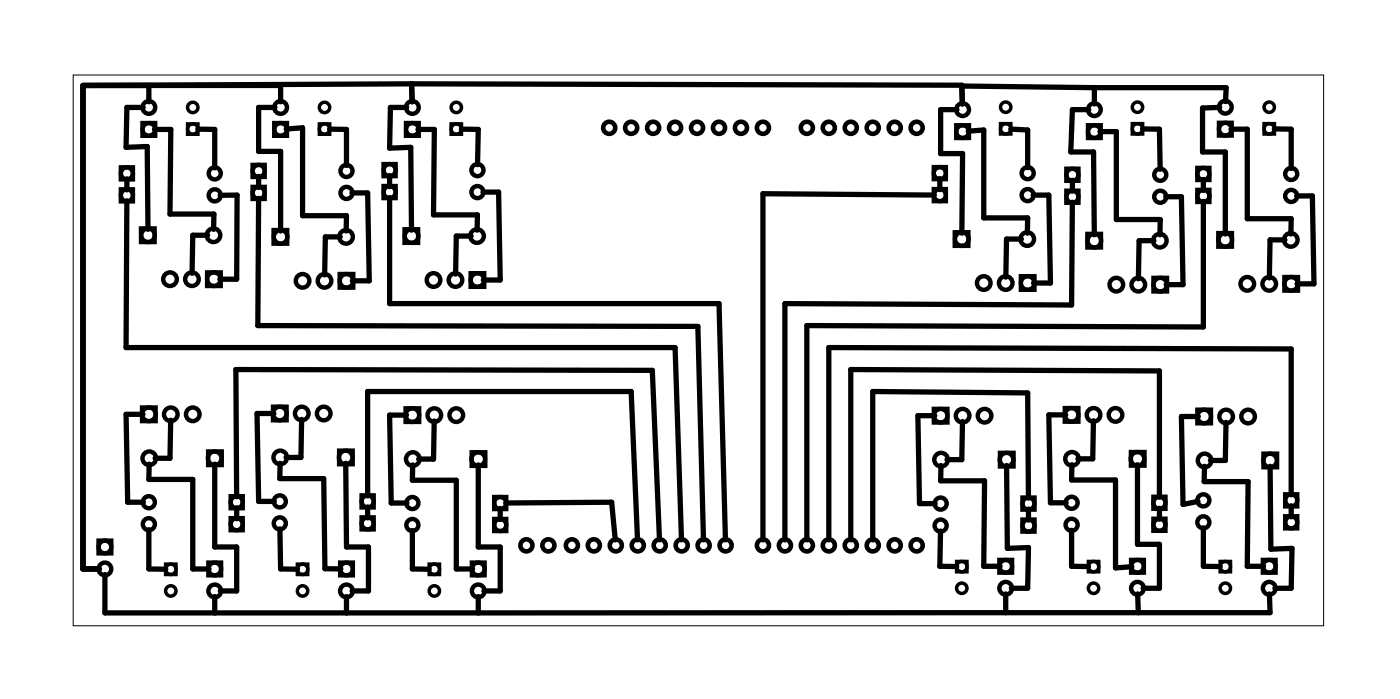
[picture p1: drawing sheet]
<svg xmlns="http://www.w3.org/2000/svg" width="162mm" height="81mm" viewBox="0 0 162 81" stroke-linecap="round" stroke-linejoin="round" font-family="sans-serif">
<path d="M8.5 8.7h144.6v63.6h-144.6z" fill="none" stroke="#000" stroke-width=".12"/>
<g fill="none" stroke="#000" stroke-width=".53">
<circle cx="70.5" cy="14.8" r=".7"/>
<circle cx="73" cy="14.8" r=".7"/>
<circle cx="75.5" cy="14.8" r=".7"/>
<circle cx="78.1" cy="14.8" r=".7"/>
<circle cx="80.6" cy="14.8" r=".7"/>
<circle cx="83.2" cy="14.8" r=".7"/>
<circle cx="85.7" cy="14.8" r=".7"/>
<circle cx="88.2" cy="14.8" r=".7"/>
<circle cx="93.3" cy="14.8" r=".7"/>
<circle cx="95.9" cy="14.8" r=".7"/>
<circle cx="98.4" cy="14.8" r=".7"/>
<circle cx="100.9" cy="14.8" r=".7"/>
<circle cx="103.5" cy="14.8" r=".7"/>
<circle cx="106" cy="14.8" r=".7"/>
<circle cx="60.9" cy="63" r=".7"/>
<circle cx="63.4" cy="63" r=".7"/>
<circle cx="66.1" cy="63" r=".7"/>
<circle cx="68.7" cy="63" r=".7"/>
<circle cx="71.2" cy="63" r=".7"/>
<circle cx="73.8" cy="63" r=".7"/>
<circle cx="76.3" cy="63" r=".7"/>
<circle cx="78.8" cy="63" r=".7"/>
<circle cx="81.4" cy="63" r=".7"/>
<circle cx="83.9" cy="63" r=".7"/>
<circle cx="88.2" cy="63" r=".7"/>
<circle cx="90.8" cy="63" r=".7"/>
<circle cx="93.3" cy="63" r=".7"/>
<circle cx="95.9" cy="63" r=".7"/>
<circle cx="98.4" cy="63" r=".7"/>
<circle cx="100.9" cy="63" r=".7"/>
<circle cx="103.5" cy="63" r=".7"/>
<circle cx="106" cy="63" r=".7"/>
</g>
<g fill="none" stroke="#000" stroke-width=".51">
<path d="M14 19.3h1.4v1.4h-1.4zM16.5 14.2h1.5v1.5h-1.5zM29.2 19.1h1.4v1.4h-1.4zM31.7 14.2h1.5v1.5h-1.5zM44.4 19h1.4v1.4h-1.4zM47 14.2h1.4v1.5h-1.4zM108 19.3h1.4v1.4h-1.4zM110.6 14.5h1.5v1.4h-1.5zM123.3 19.5h1.4v1.4h-1.4zM125.8 14.5h1.5v1.4h-1.5zM138.5 19.4h1.4v1.4h-1.4zM141 14.2h1.5v1.5h-1.5z"/>
<path d="M14 21.9h1.4v1.4h-1.4zM16.3 26.4h1.6v1.6h-1.6zM24 31.5h1.5v1.6h-1.5zM29.2 21.6h1.4v1.4h-1.4zM31.6 26.6h1.6v1.6h-1.6zM39.3 31.7h1.6v1.5h-1.6zM44.4 21.5h1.4v1.4h-1.4zM46.8 26.5h1.6v1.6h-1.6zM54.4 31.6h1.6v1.5h-1.6zM108 21.9h1.4v1.3h-1.4zM110.4 26.8h1.6v1.6h-1.6zM118.1 31.9h1.5v1.6h-1.5z"/>
<path d="M123.3 22h1.4v1.4h-1.4zM125.8 27h1.5v1.6h-1.5zM133.4 32.1h1.6v1.6h-1.6zM138.5 21.9h1.4v1.4h-1.4zM140.9 26.9h1.6v1.6h-1.6zM148.6 32h1.5v1.6h-1.5zM16.4 47.1h1.6v1.6h-1.6zM24.1 52.2h1.5v1.6h-1.5zM26.7 57.3h1.4v1.4h-1.4zM26.7 59.9h1.4v1.4h-1.4zM31.6 47h1.5v1.6h-1.5zM39.2 52.1h1.6v1.6h-1.6z"/>
<path d="M41.8 57.3h1.4v1.3h-1.4zM41.8 59.8h1.4v1.4h-1.4zM46.9 47.2h1.6v1.6h-1.6zM54.6 52.3h1.5v1.5h-1.5zM57.2 57.4h1.4v1.4h-1.4zM57.2 60h1.4v1.4h-1.4zM108 47.3h1.6v1.5h-1.6zM115.7 52.3h1.5v1.6h-1.5zM118.3 57.5h1.4v1.4h-1.4zM123.2 47.2h1.5v1.5h-1.5zM130.8 52.2h1.6v1.6h-1.6zM133.4 57.4h1.4v1.4h-1.4z"/>
<path d="M133.4 60h1.4v1.3h-1.4zM138.5 47.4h1.6v1.5h-1.6zM146.1 52.4h1.6v1.6h-1.6zM148.6 57.1h1.4v1.4h-1.4zM148.6 59.7h1.4v1.4h-1.4zM11.4 62.5h1.5v1.5h-1.5zM24.1 65h1.5v1.5h-1.5zM39.3 65h1.5v1.5h-1.5zM54.6 65h1.5v1.5h-1.5zM115.6 64.7h1.5v1.5h-1.5zM118.3 60h1.4v1.4h-1.4zM130.8 64.7h1.5v1.5h-1.5z"/>
<path d="M146.1 64.7h1.4v1.5h-1.4z"/>
<circle cx="17.2" cy="12.4" r=".74"/>
<circle cx="17.2" cy="15" r=".74"/>
<circle cx="29.9" cy="19.8" r=".7"/>
<circle cx="32.5" cy="12.4" r=".74"/>
<circle cx="32.5" cy="15" r=".74"/>
<circle cx="40.1" cy="19.8" r=".7"/>
<circle cx="45.1" cy="19.7" r=".7"/>
<circle cx="47.7" cy="12.4" r=".74"/>
<circle cx="47.7" cy="15" r=".74"/>
<circle cx="55.2" cy="19.7" r=".7"/>
<circle cx="111.3" cy="12.7" r=".74"/>
<circle cx="111.3" cy="15.2" r=".74"/>
<circle cx="126.6" cy="12.7" r=".74"/>
<circle cx="126.6" cy="15.2" r=".74"/>
<circle cx="141.7" cy="12.4" r=".74"/>
<circle cx="141.7" cy="14.9" r=".74"/>
<circle cx="14.7" cy="22.6" r=".7"/>
<circle cx="14.7" cy="20" r=".7"/>
<circle cx="17.1" cy="27.2" r=".79"/>
<circle cx="19.7" cy="32.3" r=".79"/>
<circle cx="22.2" cy="32.3" r=".79"/>
<circle cx="24.7" cy="27.2" r=".79"/>
<circle cx="24.7" cy="32.3" r=".79"/>
<circle cx="24.8" cy="20" r=".7"/>
<circle cx="24.8" cy="22.6" r=".7"/>
<circle cx="29.9" cy="22.3" r=".7"/>
<circle cx="32.5" cy="27.4" r=".79"/>
<circle cx="35" cy="32.5" r=".79"/>
<circle cx="37.5" cy="32.5" r=".79"/>
<circle cx="40" cy="27.4" r=".79"/>
<circle cx="40.1" cy="22.3" r=".7"/>
<circle cx="40.1" cy="32.5" r=".79"/>
<circle cx="45.1" cy="22.2" r=".7"/>
<circle cx="47.6" cy="27.3" r=".79"/>
<circle cx="50.1" cy="32.4" r=".79"/>
<circle cx="52.7" cy="32.4" r=".79"/>
<circle cx="55.2" cy="27.3" r=".79"/>
<circle cx="55.2" cy="22.2" r=".7"/>
<circle cx="55.2" cy="32.4" r=".79"/>
<circle cx="108.7" cy="20" r=".7"/>
<circle cx="108.7" cy="22.5" r=".7"/>
<circle cx="111.2" cy="27.6" r=".79"/>
<circle cx="113.8" cy="32.7" r=".79"/>
<circle cx="116.3" cy="32.7" r=".79"/>
<circle cx="118.8" cy="27.6" r=".79"/>
<circle cx="118.9" cy="22.5" r=".7"/>
<circle cx="118.9" cy="20" r=".7"/>
<circle cx="118.9" cy="32.7" r=".79"/>
<circle cx="124" cy="22.7" r=".7"/>
<circle cx="124" cy="20.2" r=".7"/>
<circle cx="126.6" cy="27.8" r=".79"/>
<circle cx="129.1" cy="32.9" r=".79"/>
<circle cx="131.7" cy="32.9" r=".79"/>
<circle cx="134.1" cy="27.8" r=".79"/>
<circle cx="134.2" cy="20.2" r=".7"/>
<circle cx="134.2" cy="22.7" r=".7"/>
<circle cx="134.2" cy="32.9" r=".79"/>
<circle cx="139.2" cy="20.1" r=".7"/>
<circle cx="139.2" cy="22.6" r=".7"/>
<circle cx="141.7" cy="27.7" r=".79"/>
<circle cx="144.3" cy="32.8" r=".79"/>
<circle cx="146.8" cy="32.8" r=".79"/>
<circle cx="149.3" cy="27.7" r=".79"/>
<circle cx="149.3" cy="20.1" r=".7"/>
<circle cx="149.3" cy="22.6" r=".7"/>
<circle cx="149.3" cy="32.8" r=".79"/>
<circle cx="17.2" cy="47.9" r=".79"/>
<circle cx="17.2" cy="58" r=".7"/>
<circle cx="17.3" cy="53" r=".79"/>
<circle cx="19.8" cy="47.9" r=".79"/>
<circle cx="22.3" cy="47.9" r=".79"/>
<circle cx="24.8" cy="53" r=".79"/>
<circle cx="27.4" cy="58" r=".7"/>
<circle cx="32.4" cy="47.8" r=".79"/>
<circle cx="32.4" cy="57.9" r=".7"/>
<circle cx="32.4" cy="52.9" r=".79"/>
<circle cx="34.9" cy="47.8" r=".79"/>
<circle cx="37.4" cy="47.8" r=".79"/>
<circle cx="40" cy="52.9" r=".79"/>
<circle cx="42.5" cy="57.9" r=".7"/>
<circle cx="47.7" cy="48" r=".79"/>
<circle cx="47.7" cy="58.1" r=".7"/>
<circle cx="47.7" cy="53.1" r=".79"/>
<circle cx="50.2" cy="48" r=".79"/>
<circle cx="52.8" cy="48" r=".79"/>
<circle cx="55.3" cy="53.1" r=".79"/>
<circle cx="57.9" cy="58.1" r=".7"/>
<circle cx="108.8" cy="58.2" r=".7"/>
<circle cx="108.8" cy="48" r=".79"/>
<circle cx="108.8" cy="53.1" r=".79"/>
<circle cx="111.3" cy="48" r=".79"/>
<circle cx="113.9" cy="48" r=".79"/>
<circle cx="116.4" cy="53.1" r=".79"/>
<circle cx="119" cy="58.2" r=".7"/>
<circle cx="123.9" cy="47.9" r=".79"/>
<circle cx="123.9" cy="58.1" r=".7"/>
<circle cx="124" cy="53" r=".79"/>
<circle cx="126.5" cy="47.9" r=".79"/>
<circle cx="129" cy="47.9" r=".79"/>
<circle cx="131.6" cy="53" r=".79"/>
<circle cx="134.1" cy="58.1" r=".7"/>
<circle cx="139.2" cy="57.8" r=".7"/>
<circle cx="139.3" cy="48.1" r=".79"/>
<circle cx="139.3" cy="53.2" r=".79"/>
<circle cx="141.8" cy="48.1" r=".79"/>
<circle cx="144.4" cy="48.1" r=".79"/>
<circle cx="146.9" cy="53.2" r=".79"/>
<circle cx="149.3" cy="57.8" r=".7"/>
<circle cx="12.1" cy="63.2" r=".74"/>
<circle cx="12.1" cy="65.8" r=".74"/>
<circle cx="17.2" cy="60.6" r=".7"/>
<circle cx="24.8" cy="65.8" r=".74"/>
<circle cx="24.8" cy="68.3" r=".74"/>
<circle cx="27.4" cy="60.6" r=".7"/>
<circle cx="32.4" cy="60.5" r=".7"/>
<circle cx="40.1" cy="65.8" r=".74"/>
<circle cx="40.1" cy="68.3" r=".74"/>
<circle cx="42.5" cy="60.5" r=".7"/>
<circle cx="47.7" cy="60.7" r=".7"/>
<circle cx="55.3" cy="65.8" r=".74"/>
<circle cx="55.3" cy="68.3" r=".74"/>
<circle cx="57.9" cy="60.7" r=".7"/>
<circle cx="108.8" cy="60.7" r=".7"/>
<circle cx="116.3" cy="65.4" r=".74"/>
<circle cx="116.3" cy="68" r=".74"/>
<circle cx="119" cy="60.7" r=".7"/>
<circle cx="123.9" cy="60.6" r=".7"/>
<circle cx="131.6" cy="65.4" r=".74"/>
<circle cx="131.6" cy="68" r=".74"/>
<circle cx="134.1" cy="60.6" r=".7"/>
<circle cx="139.2" cy="60.4" r=".7"/>
<circle cx="146.8" cy="65.4" r=".74"/>
<circle cx="146.8" cy="68" r=".74"/>
<circle cx="149.3" cy="60.4" r=".7"/>
</g>
<g fill="none" stroke="#000" stroke-width=".4">
<path d="M21.7 14.3h1.2v1.2h-1.2zM36.9 14.3h1.2v1.2h-1.2zM52.2 14.3h1.2v1.2h-1.2zM115.7 14.3h1.2v1.2h-1.2zM131 14.3h1.2v1.2h-1.2zM146.2 14.3h1.2v1.2h-1.2zM19.2 65.2h1.2v1.2h-1.2zM34.4 65.2h1.2v1.2h-1.2zM49.6 65.2h1.2v1.2h-1.2zM110.6 64.9h1.2v1.2h-1.2zM125.9 64.9h1.2v1.2h-1.2zM141.1 64.9h1.2v1.2h-1.2z"/>
<circle cx="22.3" cy="12.4" r=".6"/>
<circle cx="22.3" cy="14.9" r=".6"/>
<circle cx="37.5" cy="12.4" r=".6"/>
<circle cx="37.5" cy="14.9" r=".6"/>
<circle cx="52.8" cy="12.4" r=".6"/>
<circle cx="52.8" cy="14.9" r=".6"/>
<circle cx="116.3" cy="12.4" r=".6"/>
<circle cx="116.3" cy="14.9" r=".6"/>
<circle cx="131.6" cy="12.4" r=".6"/>
<circle cx="131.6" cy="14.9" r=".6"/>
<circle cx="146.8" cy="12.4" r=".6"/>
<circle cx="146.8" cy="14.9" r=".6"/>
<circle cx="19.8" cy="65.8" r=".6"/>
<circle cx="19.8" cy="68.3" r=".6"/>
<circle cx="35" cy="65.8" r=".6"/>
<circle cx="35" cy="68.3" r=".6"/>
<circle cx="50.2" cy="65.8" r=".6"/>
<circle cx="50.2" cy="68.3" r=".6"/>
<circle cx="111.2" cy="65.5" r=".6"/>
<circle cx="111.2" cy="68" r=".6"/>
<circle cx="126.5" cy="65.5" r=".6"/>
<circle cx="126.5" cy="68" r=".6"/>
<circle cx="141.7" cy="65.5" r=".6"/>
<circle cx="141.7" cy="68" r=".6"/>
</g>
<g fill="none" stroke="#000" stroke-width=".61">
<path d="M9.6 9.9v55.9h1.9M9.6 9.9h22.9v1.9M16.6 12.4h-1.9l-.1 4.6 2.4-.1 .1 9.6M17.2 9.9v1.9M17.9 15h1.9l-.1 9.7h5v1.8M22.9 14.9l1.9 .1v4.4M31.8 12.4h-1.9v5.1h2.6v9.2M33.1 14.9l1.9-.1v10.1h5.1l-.1 1.8M38.1 14.9l2 .1v4.1M47 12.4h-1.8l-.1 4.7 2.4-.1 .1 9.6M47.6 9.7l-38 .2M47.6 9.7l.1 2.1"/>
<path d="M47.6 9.7l63.6 .1 .1 2.2M48.3 15h1.9l-.1 9.8h5.1v1.8M53.4 14.9l1.9 .1-.1 4M110.7 12.7h-1.9v5.1h2.5l-.1 9.2M111.2 9.9l15.4 .2M112 15.2l1.8-.2v10.2h5.1l-.1 1.8M116.9 14.9l2 .1v4.4M125.9 12.7h-1.9l-.2 4.9h2.7l.1 9.5M126.6 10.1v1.9M126.6 10.1h15.2l-.1 1.6M127.2 15.2h1.9v10.2h5.1v1.7M132.1 14.9h2l.1 4.7"/>
<path d="M141.1 12.4l-2 .1v5.1h2.6v9.4M142.4 14.9h1.9v10.4h5v1.7M147.4 14.9h1.9v4.6M14.7 23.2l-.1 17h63.5l.7 22.2M14.7 20.7v1.2M24 27.2h-1.7l-.1 4.4M25.5 22.6l1.9-.1v9.8h-2M29.9 22.9l-.1 14.7 50.9 .1 .7 24.7M29.9 20.4v1.3M39.3 27.4h-1.7l-.1 4.4M40.7 22.3h1.8l.2 10.2h-1.9M45.1 20.3v1.3"/>
<path d="M45.1 22.8v12.3h38.1l.7 27.3M54.5 27.3h-1.7l-.1 4.4M55.9 22.2h1.8l.2 10.2h-2M108.1 22.5l-19.9-.1v40M108.7 20.6v1.3M118.1 27.6h-1.7l-.1 4.4M119.5 22.5h1.8l.2 10.2h-2M124 23.4l-.1 11.8-33.1-.1v27.3M124 20.8v1.3M133.5 27.8h-1.8v4.4M134.8 22.7h1.8l.2 10.2h-1.9M139.2 20.7v1.3"/>
<path d="M139.2 23.3v14.5l-45.9-.2v24.8M148.6 27.7h-1.7l-.1 4.4M150 22.6h1.8l.2 10.2h-2M16.5 47.9h-1.9l.2 10.1h1.8M17.3 53.6l-.1 1.8h5.1v10.4h1.9M19.7 48.6v4.4h-1.8M24.8 53.6v9.6h2.6v5.1h-1.9M27.4 57.4l-.1-14.7 48.1 .1 .9 19.6M27.4 58.7v1.3M31.7 47.8h-2l.2 10.1h1.8M32.4 53.5v1.8h5l.2 10.4 1.8 .1M34.9 48.5l-.1 4.4h-1.7"/>
<path d="M40 53.5l.1 9.7h2.5v5.1h-1.9M42.5 57.3v-12.1h30.5l.7 17.2M42.5 58.6v1.3M47 48h-1.9l.1 10.1h1.9M47.7 53.7v1.8h5.1v10.3h1.9M50.2 48.7l-.1 4.4h-1.7M55.3 53.7v9.5h2.6v5.1h-1.9M57.9 58.8v1.2M58.5 58.1l12.2-.1 .5 4.4M108.1 48h-1.9l.1 10.2h1.9M108.8 53.8v1.8h5.1l-.1 9.8h1.9M111.3 48.7l-.1 4.4h-1.7"/>
<path d="M116.4 53.8l.1 9.6 2.5-.1-.1 4.7h-1.9M119 57.6l-.1-12.2-18-.2v17.2M119 58.8v1.3M123.3 47.9h-2l.2 10.2h1.8M124 53.7l-.1 1.8h5.1v10.1l1.9-.1M126.5 48.6l-.1 4.4h-1.7M131.6 53.7v9.2h2.5v5.1h-1.9M134.1 57.5v-14.6l-35.7-.2v19.7M134.1 58.7v1.3M138.6 48.1h-2l.2 10.2 1.8-.3M139.3 53.9v1.8h5.1l-.1 9.7h1.9M141.8 48.8l-.1 4.4h-1.7"/>
<path d="M146.9 53.9l.1 9.6 2.4-.1-.1 4.6h-1.8M149.3 57.2v-16.9l-53.4-.1v22.2M149.3 58.5v1.2M12.1 66.4v4.4h104.2M17.2 61.2v4.6h2M24.8 68.9v1.9M32.4 61.1l.1 4.7h1.9M40.1 68.9v1.9M47.7 61.3v4.5h2M55.3 68.9v1.9M108.8 61.4l-.1 4 2 .1M116.3 68.6v2.2"/>
<path d="M123.9 61.3v4.1l2 .1M131.6 68.6l.1 2.2M139.2 61v4.4l1.9 .1M146.8 68.6l.1 2.2h-30.6"/>
</g>
</svg>
